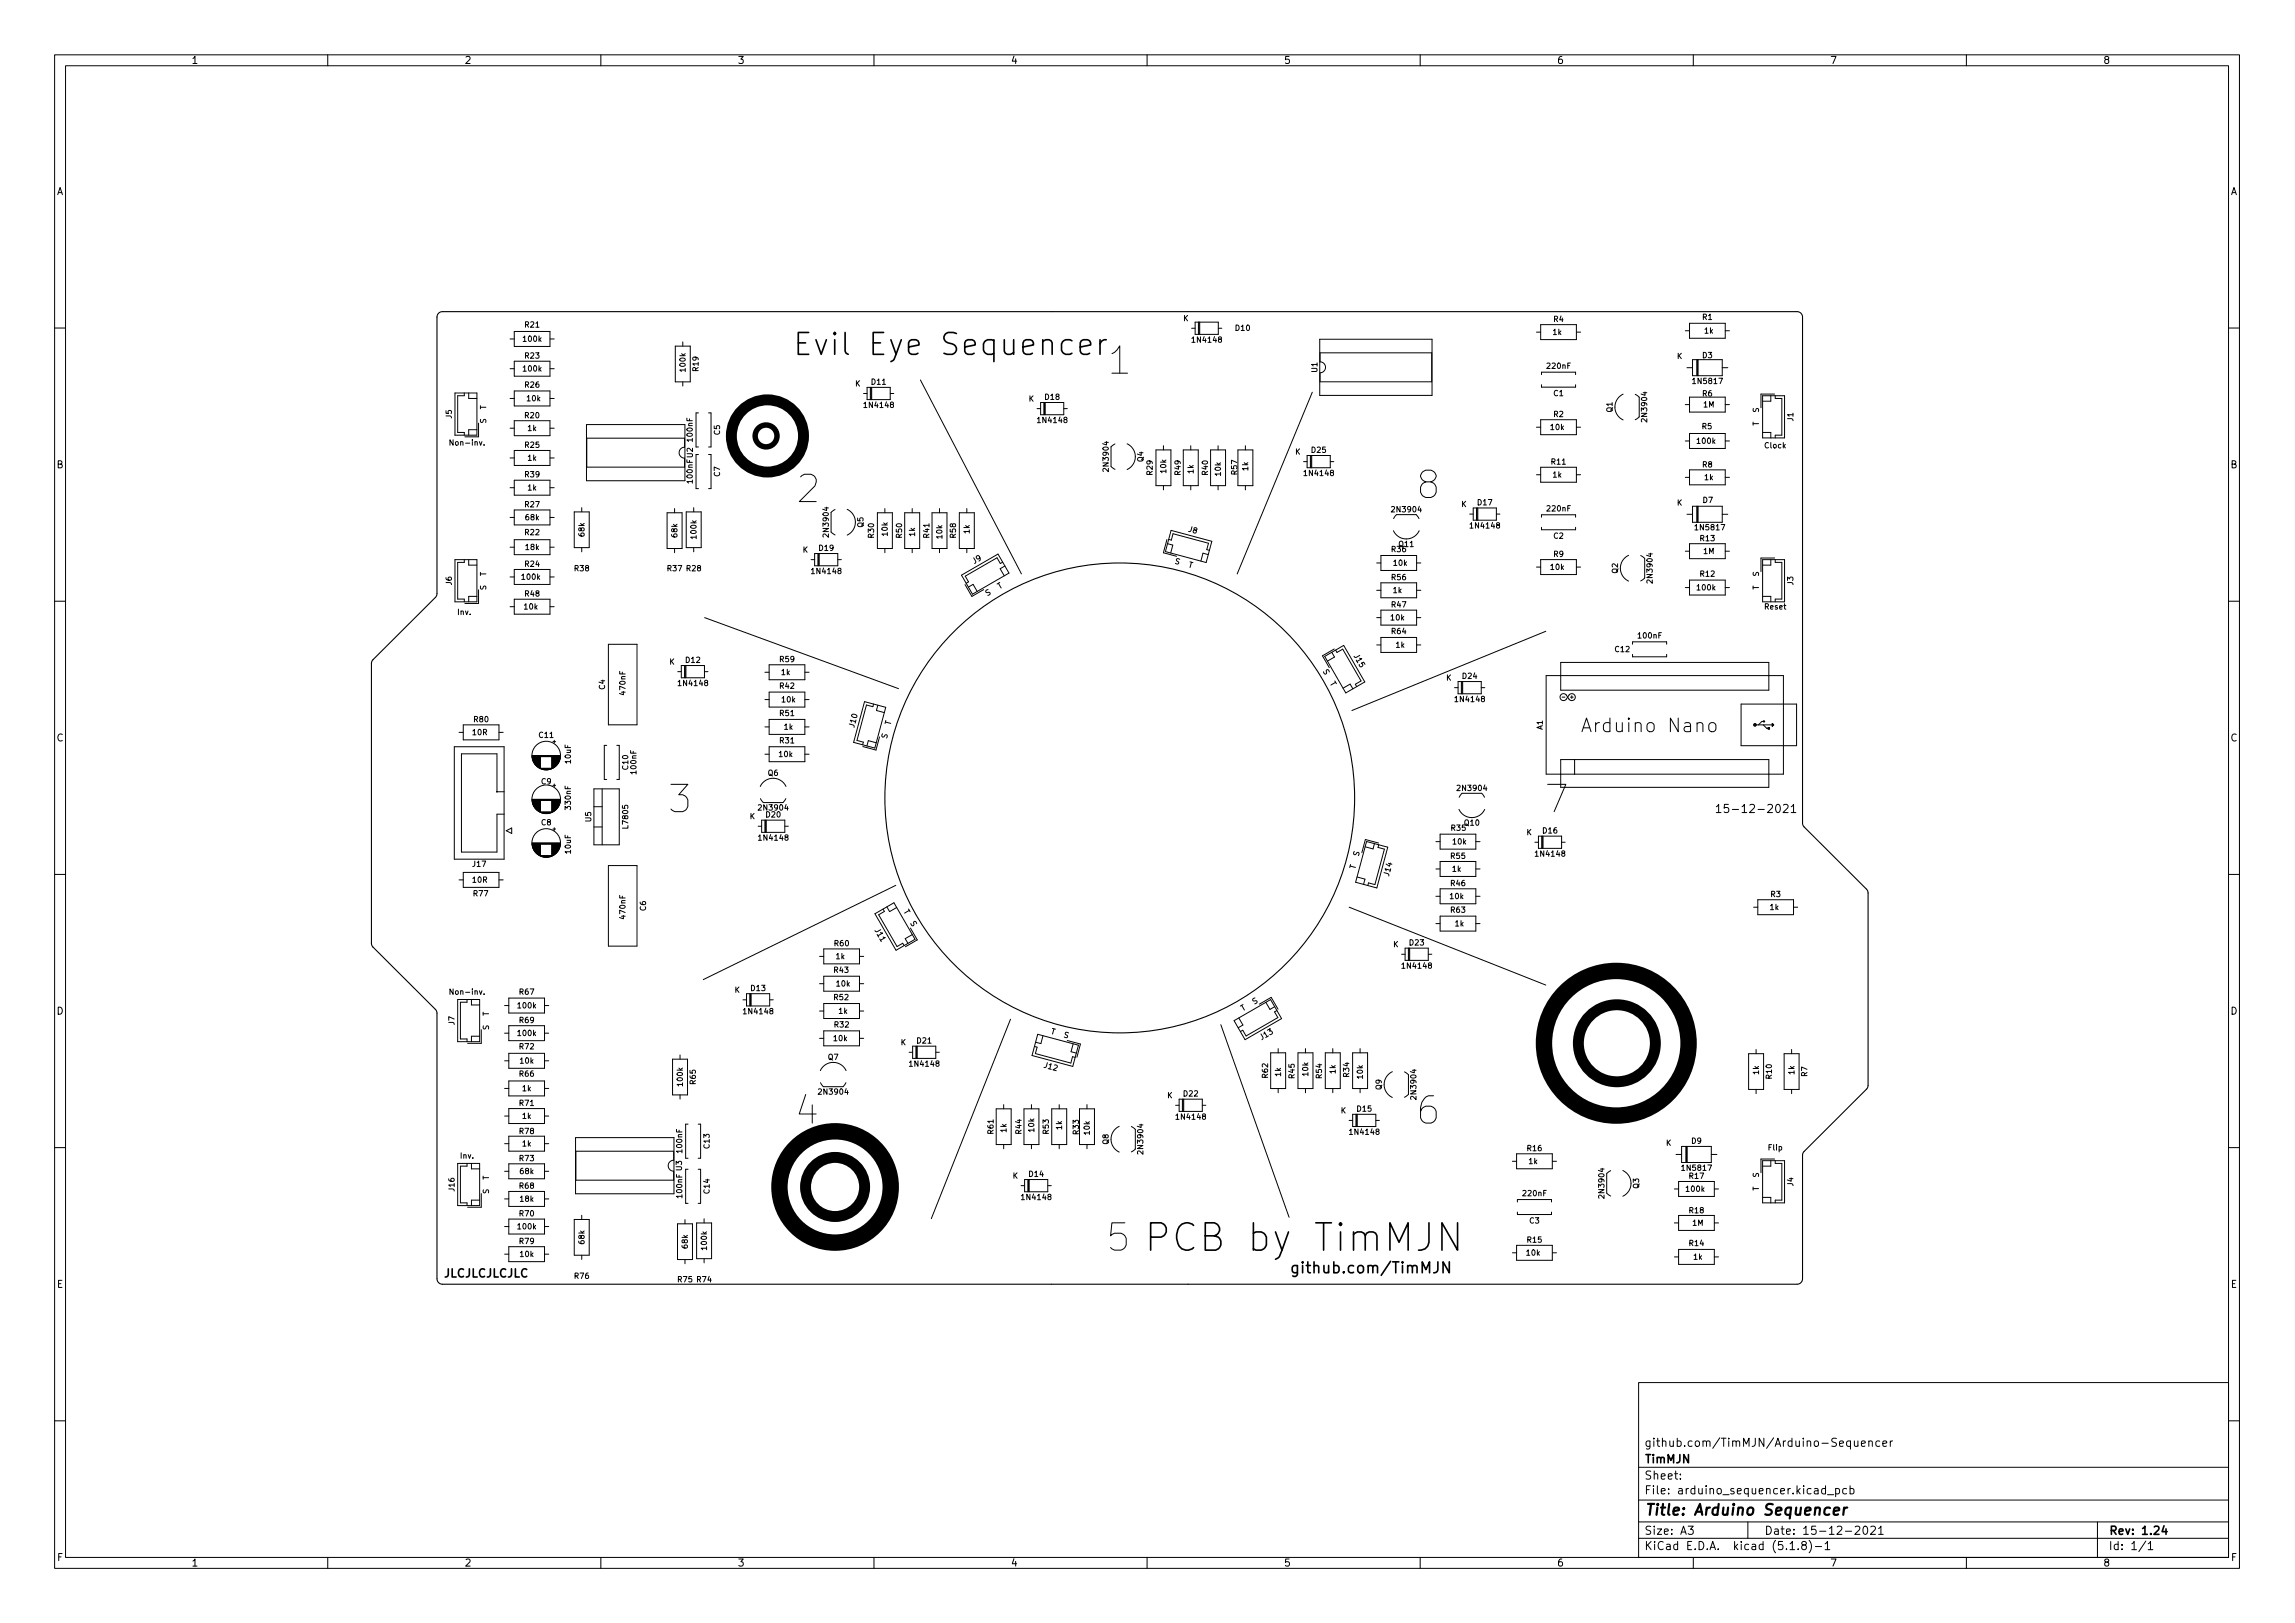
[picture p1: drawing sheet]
<svg xmlns="http://www.w3.org/2000/svg" width="420mm" height="297mm" viewBox="0 0 420 297" stroke-linecap="round" stroke-linejoin="round" font-family="sans-serif">
<defs><g id="words">
<g font-size="7">
<text x="203.1" y="68.5">1</text>
<text x="146.1" y="92">2</text>
<text x="259.6" y="91.3">8</text>
<text x="122.6" y="148.8">3</text>
<text x="283.1" y="148.8">7</text>
<text x="145.8" y="205.8">4</text>
<text x="259.6" y="205.8">6</text>
<text x="202.8" y="229">5</text>
<text x="211.9" y="229">PCB by TimMJN</text>
</g>
<text font-size="5.6" x="145" y="65">Evil Eye Sequencer</text>
<text font-size="3.5" x="290.5" y="134">Arduino Nano</text>
<g font-size="2.8">
<text x="237.7" y="233">github.com/TimMJN</text>
<text x="301" y="277.3">Title: Arduino Sequencer</text>
</g>
<g font-size="2.1">
<text x="316.2" y="148.8">15-12-2021</text>
<text x="81.1" y="233.8">JLCJLCJLCJLC</text>
<text x="301" y="267.8">TimMJN</text>
<text x="301" y="264.8">github.com/TimMJN/Arduino-Sequencer</text>
<text x="301" y="273.5">File: arduino_sequencer.kicad_pcb</text>
<text x="301" y="270.8">Sheet:</text>
<text x="301" y="280.9">Size: A3</text>
<text x="323" y="280.9">Date: 15-12-2021</text>
<text x="386" y="280.9">Rev: 1.24</text>
<text x="301" y="283.7">KiCad E.D.A. kicad (5.1.8)-1</text>
<text x="386" y="283.7">Id: 1/1</text>
</g>
<g font-size="1.8">
<text x="35" y="11.7">1</text>
<text x="85" y="11.7">2</text>
<text x="135" y="11.7">3</text>
<text x="185" y="11.7">4</text>
<text x="235" y="11.7">5</text>
<text x="285" y="11.7">6</text>
<text x="335" y="11.7">7</text>
<text x="385" y="11.7">8</text>
<text x="10.3" y="35.7">A</text>
<text x="408.3" y="35.7">A</text>
<text x="10.3" y="85.7">B</text>
<text x="408.3" y="85.7">B</text>
<text x="10.3" y="135.7">C</text>
<text x="408.3" y="135.7">C</text>
<text x="10.3" y="185.7">D</text>
<text x="408.3" y="185.7">D</text>
<text x="10.4" y="235.7">E</text>
<text x="408.4" y="235.7">E</text>
<text x="10.4" y="285.7">F</text>
<text x="35" y="286.7">1</text>
<text x="85" y="286.7">2</text>
<text x="135" y="286.7">3</text>
<text x="185" y="286.7">4</text>
<text x="235" y="286.7">5</text>
<text x="285" y="286.7">6</text>
<text x="335" y="286.7">7</text>
<text x="385" y="286.7">8</text>
<text x="408.4" y="285.7">F</text>
</g>
<g font-size="1.4">
<text x="96.1" y="59.9">R21</text>
<text x="216.6" y="58.8">K</text>
<text x="284.4" y="58.9">R4</text>
<text x="311.7" y="58.5">R1</text>
<text x="95.9" y="62.5">100k</text>
<text x="96.1" y="65.6">R23</text>
<text x="218.5" y="62.7">1N4148</text>
<text x="226.2" y="60.5">D10</text>
<text x="284.3" y="61.3">1k</text>
<text x="307" y="65.7">K</text>
<text x="311.7" y="65.5">D3</text>
<text x="312.1" y="61">1k</text>
<text x="95.9" y="68">100k</text>
<text x="96.1" y="70.9">R26</text>
<text x="125.5" y="67.9" transform="rotate(-90 125.5 67.9)">100k</text>
<text x="127.9" y="67.9" transform="rotate(-90 127.9 67.9)">R19</text>
<text x="156.5" y="70.7">K</text>
<text x="159.6" y="70.4">D11</text>
<text x="241.2" y="68.1" transform="rotate(-90 241.2 68.1)">U1</text>
<text x="283.3" y="67.5">220nF</text>
<text x="310.1" y="70.3">1N5817</text>
<text x="82.7" y="76.6" transform="rotate(-90 82.7 76.6)">J5</text>
<text x="89" y="77.5" transform="rotate(-90 89 77.5)">S</text>
<text x="89" y="75" transform="rotate(-90 89 75)">T</text>
<text x="96.1" y="76.5">R20</text>
<text x="96.5" y="73.4">10k</text>
<text x="158.4" y="74.6">1N4148</text>
<text x="188.3" y="73.5">K</text>
<text x="190.2" y="77.4">1N4148</text>
<text x="191.4" y="73.2">D18</text>
<text x="284.4" y="76.3">R2</text>
<text x="284.4" y="72.5">C1</text>
<text x="295.2" y="75.4" transform="rotate(-90 295.2 75.4)">Q1</text>
<text x="301.5" y="76.9" transform="rotate(-90 301.5 76.9)">2N3904</text>
<text x="311.7" y="72.5">R6</text>
<text x="311.9" y="74.6">1M</text>
<text x="322" y="78" transform="rotate(-90 322 78)">T</text>
<text x="322" y="75.5" transform="rotate(-90 322 75.5)">S</text>
<text x="328.3" y="77.1" transform="rotate(-90 328.3 77.1)">J1</text>
<text x="82.7" y="81.5">Non-inv.</text>
<text x="96.1" y="81.9">R25</text>
<text x="96.6" y="78.9">1k</text>
<text x="126.8" y="80.7" transform="rotate(-90 126.8 80.7)">100nF</text>
<text x="131.8" y="79.6" transform="rotate(-90 131.8 79.6)">C5</text>
<text x="237.1" y="83.2">K</text>
<text x="240.1" y="82.9">D25</text>
<text x="283.9" y="78.7">10k</text>
<text x="310.8" y="81.2">100k</text>
<text x="311.6" y="78.5">R5</text>
<text x="323.1" y="82">Clock</text>
<text x="96.1" y="87.3">R39</text>
<text x="96.6" y="84.3">1k</text>
<text x="96.6" y="89.8">1k</text>
<text x="126.8" y="88.3" transform="rotate(-90 126.8 88.3)">100nF U2</text>
<text x="131.8" y="87.2" transform="rotate(-90 131.8 87.2)">C7</text>
<text x="203" y="86" transform="rotate(-90 203 86)">2N3904</text>
<text x="209.3" y="84.5" transform="rotate(-90 209.3 84.5)">Q4</text>
<text x="211" y="86.9" transform="rotate(-90 211 86.9)">R29</text>
<text x="213.5" y="86.5" transform="rotate(-90 213.5 86.5)">10k</text>
<text x="216.1" y="86.9" transform="rotate(-90 216.1 86.9)">R49</text>
<text x="218.5" y="86.6" transform="rotate(-90 218.5 86.6)">1k</text>
<text x="221.1" y="86.9" transform="rotate(-90 221.1 86.9)">R40</text>
<text x="223.5" y="87" transform="rotate(-90 223.5 87)">10k</text>
<text x="226.5" y="86.8" transform="rotate(-90 226.5 86.8)">R57</text>
<text x="228.5" y="86.1" transform="rotate(-90 228.5 86.1)">1k</text>
<text x="239" y="87.1">1N4148</text>
<text x="284.1" y="85">R11</text>
<text x="284.3" y="87.4">1k</text>
<text x="311.7" y="85.5">R8</text>
<text x="312.1" y="87.9">1k</text>
<text x="96.1" y="92.8">R27</text>
<text x="96.3" y="95.2">68k</text>
<text x="255" y="93.7">2N3904</text>
<text x="267.5" y="92.8">K</text>
<text x="270.6" y="92.5">D17</text>
<text x="283.3" y="93.6">220nF</text>
<text x="307" y="92.5">K</text>
<text x="311.8" y="92">D7</text>
<text x="96.1" y="97.9">R22</text>
<text x="96.3" y="100.6">18k</text>
<text x="107" y="98.1" transform="rotate(-90 107 98.1)">68k</text>
<text x="124" y="98.3" transform="rotate(-90 124 98.3)">68k</text>
<text x="127.5" y="98.5" transform="rotate(-90 127.5 98.5)">100k</text>
<text x="146.9" y="101.1">K</text>
<text x="150" y="100.8">D19</text>
<text x="151.7" y="98" transform="rotate(-90 151.7 98)">2N3904</text>
<text x="158.1" y="96.5" transform="rotate(-90 158.1 96.5)">Q5</text>
<text x="160" y="98.4" transform="rotate(-90 160 98.4)">R30</text>
<text x="162.5" y="98" transform="rotate(-90 162.5 98)">10k</text>
<text x="165.1" y="98.4" transform="rotate(-90 165.1 98.4)">R50</text>
<text x="167.5" y="98.1" transform="rotate(-90 167.5 98.1)">1k</text>
<text x="170.1" y="98.4" transform="rotate(-90 170.1 98.4)">R41</text>
<text x="172.5" y="98.5" transform="rotate(-90 172.5 98.5)">10k</text>
<text x="175" y="98.4" transform="rotate(-90 175 98.4)">R58</text>
<text x="177.5" y="97.6" transform="rotate(-90 177.5 97.6)">1k</text>
<text x="217.5" y="97.3" transform="rotate(15 217.5 97.3)">J8</text>
<text x="254.8" y="101">R36</text>
<text x="256.1" y="100.1">Q11</text>
<text x="269.4" y="96.7">1N4148</text>
<text x="284.4" y="101.9">R9</text>
<text x="284.4" y="98.6">C2</text>
<text x="310.6" y="97">1N5817</text>
<text x="311.3" y="99">R13</text>
<text x="311.9" y="101.4">1M</text>
<text x="82.7" y="107.1" transform="rotate(-90 82.7 107.1)">J6</text>
<text x="89" y="105.5" transform="rotate(-90 89 105.5)">T</text>
<text x="95.6" y="106.1">100k</text>
<text x="96.1" y="103.7">R24</text>
<text x="105.2" y="104.5">R38</text>
<text x="122.2" y="104.5">R37 R28</text>
<text x="148.8" y="105">1N4148</text>
<text x="178.4" y="103.2" transform="rotate(-30 178.4 103.2)">J9</text>
<text x="182.9" y="107.9" transform="rotate(-30 182.9 107.9)">T</text>
<text x="215" y="103.1" transform="rotate(15 215 103.1)">S</text>
<text x="217.4" y="103.8" transform="rotate(15 217.4 103.8)">T</text>
<text x="254.8" y="106.2">R56</text>
<text x="255.2" y="103.5">10k</text>
<text x="283.9" y="104.3">10k</text>
<text x="296.2" y="104.9" transform="rotate(-90 296.2 104.9)">Q2</text>
<text x="302.5" y="106.4" transform="rotate(-90 302.5 106.4)">2N3904</text>
<text x="311.3" y="105.5">R12</text>
<text x="322" y="108" transform="rotate(-90 322 108)">T</text>
<text x="322" y="105.5" transform="rotate(-90 322 105.5)">S</text>
<text x="328.3" y="107.1" transform="rotate(-90 328.3 107.1)">J3</text>
<text x="83.8" y="112.5">Inv.</text>
<text x="89" y="108" transform="rotate(-90 89 108)">S</text>
<text x="96" y="111.5">10k</text>
<text x="96.1" y="109.2">R48</text>
<text x="180.7" y="109.1" transform="rotate(-30 180.7 109.1)">S</text>
<text x="254.7" y="113.5">10k</text>
<text x="254.8" y="111.2">R47</text>
<text x="255.1" y="108.5">1k</text>
<text x="310.8" y="108">100k</text>
<text x="323.1" y="111.5">Reset</text>
<text x="254.8" y="116">R64</text>
<text x="255.6" y="118.5">1k</text>
<text x="295.7" y="119.3">C12</text>
<text x="300" y="116.8">100nF</text>
<text x="122.5" y="121.6">K</text>
<text x="124.4" y="125.5">1N4148</text>
<text x="125.6" y="121.3">D12</text>
<text x="142.8" y="121.2">R59</text>
<text x="143.1" y="123.5">1k</text>
<text x="242.1" y="122.8" transform="rotate(60 242.1 122.8)">S</text>
<text x="243.4" y="125" transform="rotate(60 243.4 125)">T</text>
<text x="247.9" y="120.2" transform="rotate(60 247.9 120.2)">J15</text>
<text x="264.7" y="124.6">K</text>
<text x="267.8" y="124.2">D24</text>
<text x="110.8" y="126.2" transform="rotate(-90 110.8 126.2)">C4</text>
<text x="114.5" y="127" transform="rotate(-90 114.5 127)">470nF</text>
<text x="142.8" y="131">R51</text>
<text x="142.8" y="126">R42</text>
<text x="143.2" y="128.5">10k</text>
<text x="266.6" y="128.5">1N4148</text>
<text x="86.5" y="134.5">10R</text>
<text x="86.8" y="132.2">R80</text>
<text x="98.7" y="135">C11</text>
<text x="142.8" y="136">R31</text>
<text x="143.6" y="133.5">1k</text>
<text x="156.4" y="133.1" transform="rotate(-75 156.4 133.1)">J10</text>
<text x="162.3" y="135.3" transform="rotate(-75 162.3 135.3)">S</text>
<text x="163" y="132.8" transform="rotate(-75 163 132.8)">T</text>
<text x="282.4" y="133.6" transform="rotate(-90 282.4 133.6)">A1</text>
<text x="99.1" y="143.5">C9</text>
<text x="104.5" y="139.7" transform="rotate(-90 104.5 139.7)">10uF</text>
<text x="115" y="140.8" transform="rotate(-90 115 140.8)">C10</text>
<text x="116.5" y="141.5" transform="rotate(-90 116.5 141.5)">100nF</text>
<text x="140.6" y="142">Q6</text>
<text x="142.7" y="138.5">10k</text>
<text x="104.5" y="148" transform="rotate(-90 104.5 148)">330nF</text>
<text x="137.2" y="149.9">K</text>
<text x="139.1" y="148.3">2N3904</text>
<text x="140.3" y="149.6">D20</text>
<text x="267" y="144.7">2N3904</text>
<text x="99.1" y="151">C8</text>
<text x="108.2" y="150.4" transform="rotate(-90 108.2 150.4)">U5</text>
<text x="115" y="151.5" transform="rotate(-90 115 151.5)">L7805</text>
<text x="139.1" y="153.8">1N4148</text>
<text x="265.7" y="152">R35</text>
<text x="266" y="154.5">10k</text>
<text x="268.1" y="151.1">Q10</text>
<text x="279.5" y="152.8">K</text>
<text x="282.5" y="152.5">D16</text>
<text x="86.5" y="161.5">10R</text>
<text x="86.6" y="158.6">J17</text>
<text x="104.5" y="156.2" transform="rotate(-90 104.5 156.2)">10uF</text>
<text x="248.1" y="159.2" transform="rotate(-75 248.1 159.2)">T</text>
<text x="248.7" y="156.8" transform="rotate(-75 248.7 156.8)">S</text>
<text x="254.3" y="160.3" transform="rotate(-75 254.3 160.3)">J14</text>
<text x="265.6" y="157.2">R55</text>
<text x="265.9" y="159.5">1k</text>
<text x="281.3" y="156.8">1N4148</text>
<text x="86.7" y="164">R77</text>
<text x="118.2" y="166.7" transform="rotate(-90 118.2 166.7)">C6</text>
<text x="165.4" y="166.8" transform="rotate(60 165.4 166.8)">T</text>
<text x="265.5" y="164.5">10k</text>
<text x="265.6" y="167">R63</text>
<text x="265.6" y="162.2">R46</text>
<text x="324.1" y="166.5">1k</text>
<text x="324.2" y="164.2">R3</text>
<text x="114.5" y="168" transform="rotate(-90 114.5 168)">470nF</text>
<text x="152.8" y="173.2">R60</text>
<text x="160.2" y="170.4" transform="rotate(60 160.2 170.4)">J11</text>
<text x="166.6" y="168.9" transform="rotate(60 166.6 168.9)">S</text>
<text x="255" y="173.3">K</text>
<text x="258.1" y="173">D23</text>
<text x="266.4" y="169.5">1k</text>
<text x="152.7" y="178">R43</text>
<text x="153.1" y="175.5">1k</text>
<text x="256.9" y="177.3">1N4148</text>
<text x="82.7" y="182">Non-inv.</text>
<text x="89.5" y="186" transform="rotate(-90 89.5 186)">T</text>
<text x="94.9" y="184.5">100k</text>
<text x="95.1" y="182">R67</text>
<text x="134.5" y="181.7">K</text>
<text x="136.4" y="185.6">1N4148</text>
<text x="137.5" y="181.4">D13</text>
<text x="152.7" y="183">R52</text>
<text x="153.2" y="180.5">10k</text>
<text x="153.6" y="185.5">1k</text>
<text x="227.5" y="185.1" transform="rotate(-30 227.5 185.1)">T</text>
<text x="229.6" y="183.9" transform="rotate(-30 229.6 183.9)">S</text>
<text x="83.2" y="187.6" transform="rotate(-90 83.2 187.6)">J7</text>
<text x="89.5" y="188.5" transform="rotate(-90 89.5 188.5)">S</text>
<text x="94.9" y="189.6">100k</text>
<text x="95.1" y="187.2">R69</text>
<text x="152.7" y="190.5">10k</text>
<text x="152.8" y="188">R32</text>
<text x="164.9" y="191.3">K</text>
<text x="167.9" y="191">D21</text>
<text x="192.3" y="189.2" transform="rotate(15 192.3 189.2)">T</text>
<text x="194.6" y="189.8" transform="rotate(15 194.6 189.8)">S</text>
<text x="231.1" y="190.3" transform="rotate(-30 231.1 190.3)">J13</text>
<text x="95.1" y="192">R72</text>
<text x="95.1" y="197">R66</text>
<text x="95.3" y="194.6">10k</text>
<text x="151.6" y="194">Q7</text>
<text x="166.8" y="195.2">1N4148</text>
<text x="191.1" y="195.4" transform="rotate(15 191.1 195.4)">J12</text>
<text x="232.1" y="197.2" transform="rotate(-90 232.1 197.2)">R62</text>
<text x="234.5" y="197" transform="rotate(-90 234.5 197)">1k</text>
<text x="237" y="197.3" transform="rotate(-90 237 197.3)">R45</text>
<text x="239.5" y="196.9" transform="rotate(-90 239.5 196.9)">10k</text>
<text x="242" y="197.3" transform="rotate(-90 242 197.3)">R54</text>
<text x="244.5" y="196.5" transform="rotate(-90 244.5 196.5)">1k</text>
<text x="247" y="197.1" transform="rotate(-90 247 197.1)">R34</text>
<text x="249.5" y="197.4" transform="rotate(-90 249.5 197.4)">10k</text>
<text x="322" y="196.6" transform="rotate(-90 322 196.6)">1k</text>
<text x="324.4" y="197.4" transform="rotate(-90 324.4 197.4)">R10</text>
<text x="328.5" y="196.6" transform="rotate(-90 328.5 196.6)">1k</text>
<text x="330.9" y="197" transform="rotate(-90 330.9 197)">R7</text>
<text x="95.1" y="202.4">R71</text>
<text x="95.6" y="199.7">1k</text>
<text x="125" y="198.7" transform="rotate(-90 125 198.7)">100k</text>
<text x="127.4" y="198.4" transform="rotate(-90 127.4 198.4)">R65</text>
<text x="150.1" y="200.3">2N3904</text>
<text x="213.7" y="201">K</text>
<text x="216.7" y="200.7">D22</text>
<text x="245.4" y="203.8">K</text>
<text x="248.5" y="203.4">D15</text>
<text x="252.9" y="199.4" transform="rotate(-90 252.9 199.4)">Q9</text>
<text x="259.3" y="200.9" transform="rotate(-90 259.3 200.9)">2N3904</text>
<text x="95.1" y="207.5">R78</text>
<text x="95.6" y="209.8">1k</text>
<text x="95.6" y="204.8">1k</text>
<text x="181.9" y="207.5" transform="rotate(-90 181.9 207.5)">R61</text>
<text x="184.3" y="207.2" transform="rotate(-90 184.3 207.2)">1k</text>
<text x="187" y="207.5" transform="rotate(-90 187 207.5)">R44</text>
<text x="189.3" y="207.1" transform="rotate(-90 189.3 207.1)">10k</text>
<text x="192" y="207.5" transform="rotate(-90 192 207.5)">R53</text>
<text x="194.4" y="206.7" transform="rotate(-90 194.4 206.7)">1k</text>
<text x="197.5" y="207.6" transform="rotate(-90 197.5 207.6)">R33</text>
<text x="199.5" y="207.6" transform="rotate(-90 199.5 207.6)">10k</text>
<text x="202.9" y="209.4" transform="rotate(-90 202.9 209.4)">Q8</text>
<text x="215.6" y="204.9">1N4148</text>
<text x="247.3" y="207.7">1N4148</text>
<text x="305" y="209.7">K</text>
<text x="309.7" y="209.3">D9</text>
<text x="84.3" y="212">Inv.</text>
<text x="89.5" y="216" transform="rotate(-90 89.5 216)">T</text>
<text x="95.1" y="212.5">R73</text>
<text x="95.3" y="214.9">68k</text>
<text x="124.9" y="210.9" transform="rotate(-90 124.9 210.9)">100nF</text>
<text x="129.9" y="210.1" transform="rotate(-90 129.9 210.1)">C13</text>
<text x="185.4" y="215.7">K</text>
<text x="188.4" y="215.4">D14</text>
<text x="209.3" y="210.9" transform="rotate(-90 209.3 210.9)">2N3904</text>
<text x="279.6" y="210.7">R16</text>
<text x="279.9" y="213">1k</text>
<text x="308.1" y="214.3">1N5817</text>
<text x="309.3" y="215.7">R17</text>
<text x="322" y="215.5" transform="rotate(-90 322 215.5)">S</text>
<text x="323.8" y="210.5">Flip</text>
<text x="83.2" y="217.9" transform="rotate(-90 83.2 217.9)">J16</text>
<text x="89.5" y="218.5" transform="rotate(-90 89.5 218.5)">S</text>
<text x="95.1" y="217.5">R68</text>
<text x="95.3" y="219.9">18k</text>
<text x="124.9" y="219.1" transform="rotate(-90 124.9 219.1)">100nF U3</text>
<text x="129.9" y="218.4" transform="rotate(-90 129.9 218.4)">C14</text>
<text x="187.3" y="219.6">1N4148</text>
<text x="278.9" y="218.9">220nF</text>
<text x="293.7" y="219" transform="rotate(-90 293.7 219)">2N3904</text>
<text x="300.1" y="217.5" transform="rotate(-90 300.1 217.5)">Q3</text>
<text x="308.8" y="218.1">100k</text>
<text x="322" y="218" transform="rotate(-90 322 218)">T</text>
<text x="328.3" y="217.1" transform="rotate(-90 328.3 217.1)">J4</text>
<text x="94.9" y="225">100k</text>
<text x="95.1" y="227.7">R79</text>
<text x="95.1" y="222.6">R70</text>
<text x="107" y="227.6" transform="rotate(-90 107 227.6)">68k</text>
<text x="279.6" y="227.4">R15</text>
<text x="280" y="223.9">C3</text>
<text x="309.3" y="222">R18</text>
<text x="309.9" y="224.3">1M</text>
<text x="95.3" y="230">10k</text>
<text x="125.9" y="228.4" transform="rotate(-90 125.9 228.4)">68k</text>
<text x="129.4" y="228.6" transform="rotate(-90 129.4 228.6)">100k</text>
<text x="279.5" y="229.8">10k</text>
<text x="309.3" y="228">R14</text>
<text x="310.1" y="230.5">1k</text>
<text x="105.2" y="234">R76</text>
<text x="124.1" y="234.7">R75 R74</text>
</g>
</g></defs>
<g fill="none" stroke="#000" stroke-width=".18">
<path d="M10 10h400v277h-400zM12 12h396v273h-396zM60 10v2M110 10v2M160 10v2M210 10v2M260 10v2M310 10v2M360 10v2M218.8 59h4.2v2.2h-4.2zM219.4 59v2.2M219.5 59v2.2"/>
<path d="M219.6 59v2.2M282.1 59.4h6.5v2.8h-6.5zM309.3 59.2h6.5v2.7h-6.5zM10 60h2M83.3 71.9h4v7.7h-4zM85 71.9v.5h-1.2v6.7h1.2v.5M85.8 71.9v1h1.5M87.3 78.6h-1.5v1M87.6 77.4v2.5h-2.5M93.4 67.5h.7M93.4 62h.7M93.4 72.9h.7"/>
<path d="M93.4 78.4h.7M94.1 60.7h6.6v2.7h-6.6zM94.1 66.1h6.6v2.8h-6.6zM94.1 71.6h6.6v2.7h-6.6zM94.1 77h6.6v2.7h-6.6zM100.7 67.5h.8M100.7 62h.8M100.7 72.9h.8M100.7 78.4h.8M107.4 77.7h18v10.3h-18zM123.6 63.3h2.8v6.6h-2.8zM125 62.6v.7"/>
<path d="M125 69.9v.8M127.9 75.6h-.5v6.2h.5M129.7 75.6h.5v6.2h-.5M158.1 72h.6M158.7 70.9h4.3v2.2h-4.3zM159.3 70.9v2.2M159.5 70.9v2.2M159.6 70.9v2.2M163 72h.6M168.5 69.5l18.5 35.5M189.9 74.8h.6M190.5 73.7h4.2v2.2h-4.2z"/>
<path d="M191.1 73.7v2.2M191.2 73.7v2.2M191.3 73.7v2.2M194.7 74.8h.7M218.1 60.1h.7M223 60.1h.7M240.2 71.8l-13.7 33.2M241.6 62.1h20.6v10.3h-20.6zM241.7 64.6h20.4v5.3h-20.4v-1.7a1 1 0 0 0 1-1 1 1 0 0 0-1-1zM281.3 60.8h.8M281.3 78.2h.8M282.1 76.8h6.5v2.8h-6.5z"/>
<path d="M282.2 70.4v.5h6.3v-.5M282.2 68.6v-.5h6.3v.5M288.6 60.8h.8M288.6 78.2h.8M297.2 72.1a2.6 2.6 0 0 0-1.5 2.4 2.6 2.6 0 0 0 1.5 2.4M299.4 72.2l.7 .5v3.6l-.7 .5M308.5 74.1h.8M308.5 60.5h.8M308.8 67.3h1.1M309.3 72.7h6.5v2.7h-6.5zM309.3 79.3h6.5v2.8h-6.5zM309.9 65.8h5.4v3h-5.4z"/>
<path d="M310.6 65.8v3M310.8 65.8v3M310.9 65.8v3M315.3 67.3h1M315.8 74.1h.8M315.8 60.5h.8M322.7 79.1h1.5v1M322.7 72.4h4v7.7h-4zM324.2 72.4v1h-1.5M324.9 72.1h-2.5v2.5M325 72.4v.5h1.2v6.7h-1.2v.5M408 60h2"/>
<path d="M93.4 94.7h.7M93.4 83.8h.7M93.4 89.3h.7M94.1 82.4h6.6v2.8h-6.6zM94.1 87.9h6.6v2.7h-6.6zM94.1 93.3h6.6v2.8h-6.6zM94.1 98.8h6.6v2.7h-6.6zM100.7 94.7h.8M100.7 83.8h.8M100.7 89.3h.8M105.1 93.7h2.8v6.5h-2.8zM106.5 92.9v.8"/>
<path d="M122.1 93.8h2.8v6.6h-2.8zM123.5 93.1v.7M125.3 83.8a1 1 0 0 1-1-1 1 1 0 0 1 1-1v-1.6h-17.9v5.3h17.9M125.6 93.7h2.8v6.5h-2.8zM127 92.9v.8M127.9 83.2h-.5v6.2h.5M129.7 83.2h.5v6.2h-.5M152.9 93.3l-.7 .5v3.6l.7 .5M155.1 93.2a2.6 2.6 0 0 1 1.5 2.4 2.6 2.6 0 0 1-1.5 2.3M160.6 93.8h2.8v6.6h-2.8zM162 93.1v.7M165.6 93.8h2.8v6.6h-2.8z"/>
<path d="M167 93.1v.7M170.6 93.8h2.8v6.6h-2.8zM172 93.1v.7M175.6 93.8h2.8v6.6h-2.8zM177 93.1v.7M204.1 81.3l-.7 .5v3.6l.7 .5M206.3 81.2a2.6 2.6 0 0 1 1.5 2.4 2.6 2.6 0 0 1-1.5 2.3M211.6 82.3h2.8v6.6h-2.8zM213 81.6v.7M213 88.9v.8M213.6 98.8l-.6 2.4 2.4 .6M213.7 99.5l1 .3-.4 1.4"/>
<path d="M214 98.7l.4 .2 .4-1.2 6.4 1.7-.3 1.2 .5 .1M214.4 97.1l7.5 2-1.1 3.9-7.4-2zM216.6 82.3h2.8v6.6h-2.8zM218 81.6v.7M218 88.9v.8M221.6 82.3h2.8v6.6h-2.8zM223 81.6v.7M223 88.9v.8M226.6 82.3h2.8v6.6h-2.8zM228 81.6v.7M228 88.9v.8M238.7 84.5h.6"/>
<path d="M239.3 83.4h4.2v2.2h-4.2zM239.9 83.4v2.2M240 83.4v2.2M240.1 83.4v2.2M243.5 84.5h.7M255.1 97.1a2.6 2.6 0 0 0 2.4 1.5 2.6 2.6 0 0 0 2.3-1.5M255.1 94.9l.6-.7h3.6l.5 .7M269.1 94.1h.6M269.7 93h4.2v2.2h-4.2zM270.3 93v2.2M270.4 93v2.2M270.6 93v2.2"/>
<path d="M273.9 94.1h.7M281.3 86.9h.8M282.1 85.5h6.5v2.8h-6.5zM282.2 94.7v-.5h6.3v.5M282.2 96.5v.5h6.3v-.5M288.6 86.9h.8M308.5 87.4h.8M308.5 80.7h.8M308.8 94.1h1.1M309.3 86h6.5v2.7h-6.5zM309.3 99.5h6.5v2.7h-6.5zM309.9 92.7h5.4v2.9h-5.4z"/>
<path d="M310.6 92.7v2.9M310.8 92.7v2.9M310.9 92.7v2.9M315.3 94.1h1M315.8 87.4h.8M315.8 80.7h.8M10 110h2M83.3 102.4h4v7.7h-4zM85 102.4v.5h-1.2v6.7h1.2v.5M85.8 102.4v1h1.5M87.3 109.1h-1.5v1M87.6 107.9v2.5h-2.5"/>
<path d="M93.4 100.1h.7M93.4 111h.7M93.4 105.6h.7M94.1 104.2h6.6v2.8h-6.6zM94.1 109.7h6.6v2.7h-6.6zM100.7 100.1h.8M100.7 111h.8M100.7 105.6h.8M106.5 100.2v.8M111.4 117.9h5.2v14.8h-5.2zM123.5 100.4v.8M127 100.2v.8"/>
<path d="M129 113l35.5 13M148.5 102.4h.6M149.1 101.3h4.3v2.2h-4.3zM149.7 101.3v2.2M149.9 101.3v2.2M150 101.3v2.2M153.4 102.4h.6M162 100.4v.8M167 100.4v.8M172 100.4v.8M176 105.3l6.7-3.9 2 3.5-6.7 3.8zM176.7 107l1.2 2.2 2.2-1.3"/>
<path d="M177 100.4v.8M177.3 107.4l.9-.5 .7 1.3M183.6 102.9l-.5 .2-.6-1-5.8 3.3 .6 1.1-.4 .2M184 103.6l-.9 .5 .8 1.3M221.2 101.5l-1-.3-.4 1.5M243.8 119.4l.5 .8-1.3 .8M244.3 118.8l-2.2 1.2 1.3 2.2M244.5 119l.3 .4 1-.6 3.4 5.8-1.1 .6 .3 .5M252 118h.8M252 108h.8M252 113h.8M252 103h.8"/>
<path d="M252.8 101.7h6.5v2.7h-6.5zM252.8 106.7h6.5v2.7h-6.5zM252.8 111.7h6.5v2.7h-6.5zM252.8 116.7h6.5v2.7h-6.5zM259.3 118h.8M259.3 108h.8M259.3 113h.8M259.3 103h.8M281.3 103.8h.8M282.1 102.4h6.5v2.8h-6.5zM283 115.5l-35.5 14.5M288.6 103.8h.8"/>
<path d="M298.2 101.6a2.6 2.6 0 0 0-1.6 2.4 2.6 2.6 0 0 0 1.6 2.4M298.9 119.8v.4h6.2v-.4M298.9 117.9v-.4h6.2v.4M300.4 101.7l.7 .5v3.6l-.7 .5M308.5 100.9h.8M308.5 107.5h.8M309.3 106.2h6.5v2.7h-6.5zM315.8 100.9h.8M315.8 107.5h.8M322.7 109.1h1.5v1M322.7 102.4h4v7.7h-4zM324.2 102.4v1h-1.5"/>
<path d="M324.9 102.1h-2.5v2.5M325 102.4v.5h1.2v6.7h-1.2v.5M408 110h2M83.2 136.7h9.1v20.5h-9.1zM84 134h.8M84.8 132.7h6.6v2.7h-6.6zM91.4 134h.7M97.4 138.3h5.2M97.4 138.4h5.2M97.4 138.5h5.2M97.4 138.5h1.6M97.4 138.6h1.6"/>
<path d="M97.4 138.7h1.6M97.5 138.7h1.5M97.5 138.8h1.5M97.5 138.9h1.5M97.5 139h1.5M97.5 139.1h1.5M97.6 139.1h1.4M97.6 139.2h1.4M97.6 139.3h1.4M97.7 139.4h1.3M97.7 139.5h1.3M97.8 139.6h1.2"/>
<path d="M97.8 139.7h1.2M97.9 139.7h1.1M97.9 139.8h1.1M98 139.9h1M98 140h1M101 139h1.5M101 138.5h1.6M101 138.6h1.6M101 138.7h1.5M101 138.8h1.5M101 139.1h1.5M101 139.1h1.4"/>
<path d="M101 139.2h1.4M101 139.3h1.4M101 139.4h1.3M101 139.5h1.3M101 139.6h1.2M101 139.7h1.2M101 139.7h1.1M101 139.8h1.1M101 139.9h1M101 140h1M101.2 135.7h.5M101.5 135.5v.5"/>
<path d="M102.1 139.8l-1.1 .1M102.3 139.5l-1.3 .1M102.4 139.2h-1.4M102.5 138.9h-1.5M102.6 138.6h-1.6M111.1 136.4h-.5v6.3h.5M112.9 136.4h.5v6.3h-.5M124.1 122.9h.6M124.7 121.8h4.3v2.2h-4.3zM125.3 121.8v2.2M125.5 121.8v2.2M125.6 121.8v2.2"/>
<path d="M129 122.9h.6M140 123h.8M140 133h.8M140 128h.8M140 138h.8M140.8 136.7h6.5v2.7h-6.5zM140.8 121.7h6.5v2.7h-6.5zM140.8 126.7h6.5v2.7h-6.5zM140.8 131.7h6.5v2.7h-6.5zM147.3 123h.8M147.3 133h.8M147.3 128h.8"/>
<path d="M147.3 138h.8M158.3 128.4l3.9 1.1-2 7.4-3.9-1zM159.9 128.9l-.1 .4-1.2-.3-1.7 6.5 1.2 .3-.2 .5M160.4 135.9l-1.4-.3-.3 .9M160.7 129.1l-.3 .9 1.5 .4M161 134.9l-.6 2.4-2.4-.7M242.5 120.1l3.5-2 3.9 6.7-3.5 2zM245.9 126l1.3-.8 .5 .9M266.3 125.9h.6M266.9 124.7h4.3v2.3h-4.3zM267.5 124.7v2.3M267.7 124.7v2.3"/>
<path d="M267.8 124.7v2.3M271.2 125.9h.6M285.7 121.2h38.1v5.1h-38.1zM285.8 127.1a.64 .64 0 0 0 0 1 .64 .64 0 0 0 .9-.1l.6-.8a.64 .64 0 0 1 .9-.1 .64 .64 0 0 1 0 1 .64 .64 0 0 1-.9-.1l-.6-.8a.64 .64 0 0 0-.9-.1zM286 127.6h.5M287.5 127.6h.5M287.8 127.3v.5M288.3 139v2.7h38.2v-18.1h-43.4v18.1M318.7 128.9h10.2v7.6h-10.2zM321.3 132.7h3.4M322.8 132.7l.6 .6h.4M322.9 132h-.3l-.7 .7"/>
<path d="M323.7 133.2h.3v.2h-.3zM324.5 132.4l.2 .3-.2 .2zM84.8 159.7h6.6v2.7h-6.6zM92.3 144.9h-1.3v-6.9h-6.5v17.9h6.5v-6.9h1.3M92.7 152l1-.5v1zM97.4 146.3h5.2M97.4 154.3h5.2M97.4 146.4h5.2M97.4 154.4h5.2M97.4 146.5h5.2M97.4 154.5h5.2M97.4 154.5h1.6"/>
<path d="M97.4 146.6h1.6M97.4 154.6h1.6M97.4 146.7h1.6M97.4 154.7h1.6M97.5 146.7h1.5M97.5 154.7h1.5M97.5 146.8h1.5M97.5 154.8h1.5M97.5 146.9h1.5M97.5 154.9h1.5M97.5 147h1.5M97.5 155h1.5"/>
<path d="M97.5 147.1h1.5M97.6 147.1h1.4M97.6 155.1h1.4M97.6 155.2h1.4M97.6 147.2h1.4M97.6 147.3h1.4M97.6 155.3h1.4M97.7 147.4h1.3M97.7 155.4h1.3M97.7 155.5h1.3M97.7 147.5h1.3M97.8 147.6h1.2"/>
<path d="M97.8 155.6h1.2M97.8 147.7h1.2M97.8 155.7h1.2M97.9 147.7h1.1M97.9 147.8h1.1M97.9 155.8h1.1M98 147.9h1M98 155.9h1M98 148h1M98 156h1M98.1 140h.9M98.1 148h.9"/>
<path d="M98.1 156h.9M98.1 140.1h.9M98.1 148.1h.9M98.1 156.1h.9M98.2 140.1h.8M98.2 156.1h.8M98.2 140.2h.8M98.2 148.2h.8M98.2 156.2h.8M98.3 148.2h.7M98.3 156.2h.7M98.3 140.2h.7"/>
<path d="M98.3 140.3h.7M98.3 148.3h.7M98.3 156.3h.7M98.4 140.3h.6M98.4 148.3h.6M98.4 156.3h.6M98.4 140.4h.6M98.4 148.4h.6M98.5 140.4h.5M98.5 148.4h.5M98.5 156.4h.5M98.6 140.4h.4"/>
<path d="M98.6 156.4h.4M98.6 140.5h.4M98.6 148.5h.4M98.6 156.5h.4M98.7 148.5h.3M98.7 156.5h.3M98.7 140.6h.3M98.7 148.6h.3M98.7 156.6h.3M98.8 140.6h2.4M98.8 148.6h2.4M98.8 156.6h2.4"/>
<path d="M98.9 140.6h2.2M98.9 148.6h2.2M98.9 156.6h2.2M99 148.7h2M99 140.7h2M99.1 140.7h1.8M99.1 148.7h1.8M99.1 156.7h1.8M99.2 140.8h1.6M99.2 156.8h1.6M99.3 148.8h1.4M99.3 156.8h1.4"/>
<path d="M99.5 140.8h1M99.5 148.8h1M99.5 156.8h1M99.7 140.9h.6M99.7 148.9h.6M99.7 156.9h.6M101 155.9h1M101 140h.9M101 140.1h.9M101 140.1h.8M101 140.2h.7M101 140.3h.7"/>
<path d="M101 140.3h.6M101 140.4h.6M101 140.4h.5M101 140.4h.4M101 140.6h.3M101 146.6h1.6M101 146.7h1.5M101 146.8h1.5M101 146.9h1.5M101 147h1.5M101 147.1h1.5M101 147.2h1.4"/>
<path d="M101 147.3h1.4M101 147.4h1.3M101 147.5h1.3M101 147.6h1.2M101 147.7h1.2M101 147.7h1.1M101 147.8h1.1M101 147.9h1M101 148h1M101 148h.9M101 148.2h.8M101 148.2h.7"/>
<path d="M101 148.3h.7M101 148.3h.6M101 148.4h.6M101 148.5h.4M101 148.5h.3M101 148.6h.3M101 154.5h1.6M101 154.6h1.6M101 154.7h1.5M101 154.8h1.5M101 154.9h1.5M101 155h1.5"/>
<path d="M101 155.1h1.4M101 155.2h1.4M101 155.3h1.4M101 155.4h1.3M101 155.5h1.3M101 155.6h1.2M101 155.8h1.1M101 156h1M101 156.1h.9M101 156.1h.8M101 156.2h.8M101 156.2h.7"/>
<path d="M101 156.3h.7M101 156.4h.5M101 156.4h.4M101 156.5h.4M101 156.5h.3M101 156.6h.3M101.2 143.7h.5M101.2 151.7h.5M101.4 140.5h-.4M101.5 143.5v.5M101.5 151.5v.5M101.5 148.4h-.5"/>
<path d="M101.6 156.3l-.6 .1M101.8 140.2h-.8M101.9 148.1h-.9M101.9 156h-.9M102.1 147.8h-1.1M102.2 155.7h-1.2M102.3 147.4l-1.3 .1M102.3 155.4h-1.3M102.4 147.1l-1.4 .1M102.5 155l-1.5 .1M102.5 146.8h-1.5M102.5 154.7l-1.5 .1"/>
<path d="M108.7 144.4h4.7v10.2h-4.7zM108.7 147.6h1.5M108.7 151.3h1.5M110.2 144.4v10.2M111.4 158.4h5.2v14.8h-5.2zM138.8 151.2h.6M139.2 143.9a2.6 2.6 0 0 1 2.3-1.5 2.6 2.6 0 0 1 2.4 1.5M139.2 146.2l.5 .7h3.6l.6-.7M139.4 150.1h4.3v2.2h-4.3zM140 150.1v2.2M140.2 150.1v2.2M140.3 150.1v2.2"/>
<path d="M143.7 151.2h.6M250.2 154l3.9 1.1-2 7.4-3.9-1zM251.6 154.4l-.2 1-1.5-.4M252.4 154.3l-2.4-.7-.7 2.5M252.4 154.6l-.1 .5 1.2 .3-1.8 6.5-1.2-.3-.1 .5M262.9 159h.7M262.9 154h.7M263.6 152.7h6.6v2.7h-6.6zM263.6 157.7h6.6v2.7h-6.6zM267.1 148.1a2.6 2.6 0 0 0 2.4 1.5 2.6 2.6 0 0 0 2.3-1.5M267.1 145.9l.6-.7h3.6l.5 .7M270.2 159h.8"/>
<path d="M270.2 154h.8M281 154.1h.7M281.7 153h4.2v2.3h-4.2zM282.2 153v2.3M282.4 153v2.3M282.5 153v2.3M285.7 141.7v-2.7h38.1v5.1h-38.1M285.9 154.1h.6M314.2 147.6l.4-.4v1.5M314.2 148.7h.9M326.5 147.4l.6-.2 .2 .2 .1 .2-1 1.1h1M327.9 147.6l.5-.4v1.5"/>
<path d="M327.9 148.7h.9M10 160h2M84 161h.8M91.4 161h.7M150 175h.8M150.8 173.7h6.5v2.7h-6.5zM150.8 178.7h6.5v2.7h-6.5zM157.3 175h.8M160.2 167.2l3.5-2 3.8 6.7-3.5 2zM161.7 166.4l.2 .4-1 .6 3.3 5.8 1.1-.6 .2 .5M162.4 166l.5 .8 1.3-.7M164 162l-35.2 17.3"/>
<path d="M166.7 169.9l1.2 2.1-2.1 1.3M167 171l-1.3 .8 .5 .9M247 166l36 14.3M248.4 160.5l1.5 .4-.3 1M256.6 174.6h.6M257.2 173.5h4.3v2.3h-4.3zM257.8 173.5v2.3M258 173.5v2.3M258.1 173.5v2.3M261.5 174.6h.6M262.9 169h.7M262.9 164h.7"/>
<path d="M263.6 162.7h6.6v2.7h-6.6zM263.6 167.7h6.6v2.7h-6.6zM270.2 169h.8M270.2 164h.8M321 166h.8M321.8 164.7h6.6v2.7h-6.6zM328.4 166h.7M408 160h2M83.8 182.9h4v7.7h-4zM85.5 182.9v.5h-1.2v6.7h1.2v.5M86.3 182.9v1h1.5M87.8 189.6h-1.5v1"/>
<path d="M88.1 188.4v2.5h-2.5M92.4 194.1h.7M92.4 189.1h.7M92.4 184h.7M92.4 199.2h.7M93.1 182.7h6.6v2.7h-6.6zM93.1 187.7h6.6v2.8h-6.6zM93.1 192.8h6.6v2.7h-6.6zM93.1 197.8h6.6v2.8h-6.6zM99.7 194.1h.8M99.7 189.1h.8M99.7 184h.8"/>
<path d="M99.7 199.2h.8M123.1 193.8h2.8v6.6h-2.8zM124.5 193.1v.7M136 183h.7M136.7 181.9h4.2v2.2h-4.2zM137.3 181.9v2.2M137.4 181.9v2.2M137.5 181.9v2.2M140.9 183h.7M150 185h.8M150 180h.8M150 190h.8"/>
<path d="M150.2 195.9a2.6 2.6 0 0 1 2.3-1.5 2.6 2.6 0 0 1 2.4 1.5M150.2 198.2l.5 .7h3.6l.6-.7M150.8 183.7h6.5v2.7h-6.5zM150.8 188.7h6.5v2.7h-6.5zM157.3 185h.8M157.3 180h.8M157.3 190h.8M166.4 192.6h.7M167.1 191.5h4.2v2.2h-4.2zM167.7 191.5v2.2M167.8 191.5v2.2M167.9 191.5v2.2"/>
<path d="M171.3 192.6h.7M185 186.5l-14.5 36.5M189.4 191.5l.5 .2-.3 1.1 6.4 1.8 .4-1.2 .4 .1M190 189.3l7.4 2-1 3.9-7.5-2zM190.9 189.6l-.3 1.4-1-.3M195.4 190.4l2.4 .7-.6 2.4M196.5 191l-.4 1.5 .9 .2M223.5 187.5l12.5 35.3M225.9 186.8l6.7-3.9 2 3.5-6.7 3.9zM226.8 186.3l.7 1.3-.8 .5M230.6 183.8l2.1-1.3 1.3 2.2M231.8 183.4l.7 1.3 .9-.5"/>
<path d="M232.6 192.7h2.8v6.5h-2.8zM233.8 184.9l-.5 .3 .6 1-5.8 3.4-.6-1-.4 .2M234 191.9v.8M234 199.2v.8M237.6 192.7h2.8v6.5h-2.8zM239 191.9v.8M239 199.2v.8M242.6 192.7h2.8v6.5h-2.8zM244 191.9v.8M244 199.2v.8M247.6 192.7h2.8v6.5h-2.8zM249 191.9v.8"/>
<path d="M249 199.2v.8M254.9 196.1a2.6 2.6 0 0 0-1.5 2.4 2.6 2.6 0 0 0 1.5 2.4M257.1 196.2l.8 .5v3.6l-.8 .5M320.1 192.8h2.8v6.6h-2.8zM321.5 192.1v.7M321.5 199.4v.8M326.6 192.8h2.8v6.6h-2.8zM328 192.1v.7M328 199.4v.8M10 210h2M83.8 212.9h4v7.7h-4zM85.5 212.9v.5h-1.2v6.7h1.2v.5"/>
<path d="M86.3 212.9v1h1.5M87.8 219.6h-1.5v1M88.1 218.4v2.5h-2.5M92.4 209.3h.7M92.4 214.4h.7M92.4 204.3h.7M92.4 219.4h.7M93.1 207.9h6.6v2.8h-6.6zM93.1 202.9h6.6v2.7h-6.6zM93.1 213h6.6v2.7h-6.6zM93.1 218.1h6.6v2.7h-6.6zM99.7 209.3h.8"/>
<path d="M99.7 214.4h.8M99.7 204.3h.8M99.7 219.4h.8M105.4 208.2h18v10.3h-18zM105.4 210.7h17.9v1.6a1 1 0 0 0-1 1 1 1 0 0 0 1 1v1.7h-17.9zM124.5 200.4v.8M126 205.7h-.5v6.3h.5M126 214h-.5v6.2h.5M127.8 205.7h.5v6.3h-.5M127.8 214h.5v6.2h-.5M182.4 202.9h2.7v6.6h-2.7zM183.7 202.2v.7"/>
<path d="M183.7 209.5v.7M186.9 217h.7M187.5 202.9h2.7v6.6h-2.7zM187.6 215.9h4.2v2.2h-4.2zM188.2 215.9v2.2M188.3 215.9v2.2M188.4 215.9v2.2M188.8 202.2v.7M188.8 209.5v.7M191.8 217h.7M192.5 202.9h2.8v6.6h-2.8zM193.9 202.2v.7"/>
<path d="M193.9 209.5v.7M197.6 202.9h2.8v6.6h-2.8zM199 202.2v.7M199 209.5v.7M204.9 206.1a2.6 2.6 0 0 0-1.5 2.4 2.6 2.6 0 0 0 1.5 2.4M207.1 206.2l.7 .5v3.6l-.7 .5M215.2 202.3h.7M215.9 201.2h4.2v2.2h-4.2zM216.5 201.2v2.2M216.6 201.2v2.2M216.7 201.2v2.2M220.1 202.3h.7"/>
<path d="M247 205.1h.6M247.6 203.9h4.3v2.3h-4.3zM248.2 203.9v2.3M248.4 203.9v2.3M248.5 203.9v2.3M251.9 205.1h.6M276.9 212.5h.7M277.6 211.2h6.6v2.7h-6.6zM277.8 220v-.5h6.2v.5M284.2 212.5h.8M294.9 214.3l-.8 .5v3.6l.8 .5M297.1 214.2a2.6 2.6 0 0 1 1.5 2.4 2.6 2.6 0 0 1-1.5 2.3"/>
<path d="M306.5 217.6h.8M306.8 211.3h1.1M307.3 216.2h6.6v2.8h-6.6zM307.9 209.8h5.4v3h-5.4zM308.6 209.8v3M308.8 209.8v3M308.9 209.8v3M313.3 211.3h1M313.9 217.6h.7M322.7 212.4h4v7.7h-4zM322.7 219.1h1.5v1M324.2 212.4v1h-1.5"/>
<path d="M324.9 212.1h-2.5v2.5M325 212.4v.5h1.2v6.7h-1.2v.5M408 210h2M92.4 229.5h.7M92.4 224.5h.7M93.1 223.1h6.6v2.8h-6.6zM93.1 228.2h6.6v2.7h-6.6zM99.7 229.5h.8M99.7 224.5h.8M105.1 223.2h2.8v6.5h-2.8zM106.5 222.4v.8M106.5 229.7v.8"/>
<path d="M124 224h2.8v6.5h-2.8zM125.4 223.2v.8M125.4 230.5v.8M127.5 223.8h2.8v6.6h-2.8zM128.9 223.1v.7M128.9 230.4v.7M276.9 229.3h.7M277.6 227.9h6.6v2.8h-6.6zM277.8 221.8v.5h6.2v-.5M284.2 229.3h.8M306.5 223.8h.8M306.5 230h.8"/>
<path d="M307.3 222.5h6.6v2.7h-6.6zM307.3 228.7h6.6v2.7h-6.6zM313.9 223.8h.7M313.9 230h.7M300 253h108v32h-108zM10 260h2M300 278.5h108M300 274.5h108M300 268.5h108M307.6 270.6v.1M307.6 269.8v.1M309.1 279.3h.9l-.5 .6 .4 .1v.7l-.2 .1h-.4l-.2-.1"/>
<path d="M320 278.5v3M334.2 272.5l-.4-.1-.3 .3v.4l.1 .2h.6M334.2 271.9v1.5M334.6 273.6h1.1M336.1 272.5l.4-.1 .3 .3v.4l-.2 .2h-.5M336.1 272.4v1.5M338.1 272.5l-.5-.1-.2 .3v.4l.1 .2h.6M338.7 272.5l.4-.1 .3 .3v.4l-.1 .2h-.6M338.7 271.9v1.5M339.5 263.7l.1 .9 .3 .1 .2-.1M339.6 279.5l.6-.2 .2 .2 .1 .2-.9 1.1h.9M340.1 263.7v1"/>
<path d="M340.8 264.2l.7-.1-.1-.3-.4-.1-.2 .2 .1 .7h.5M341.2 279.5l.2-.2a.8 .8 0 0 1 .5 .8 .8 .8 0 0 1-.5 .7l-.2-.1-.1-.5zM342.1 263.9l.2-.2 .4 .1 .1 .9M342.1 263.7v1M342.5 279.5l.6-.2 .2 .2v.2l-.9 1.1h.9M343.9 279.7l.5-.4v1.5M344.1 263.8l-.4-.1-.3 .3v.4l.2 .2h.5M344.7 264.2l.7-.1-.1-.3-.4-.1-.2 .2 .1 .7h.5M346.1 263.7v1M346.5 263.7l-.3 .1-.1 .2M384 278.5v6.5M408 260h2"/>
<path d="M60 285v2M110 285v2M160 285v2M210 285v2M260 285v2M300 281.5h108M310 285v2M327.7 282.5l.4-.4v1.5M327.7 283.6h.9M329.2 283.5v.1M330.1 282.8l-.3-.3 .1-.2 .2-.2 .5 .1 .1 .2-.1 .2-.6 .2-.2 .2 .1 .5 .2 .1h.3l.3-.3v-.3l-.3-.2M331.2 281.9a1.72 1.72 0 0 1 0 2.3"/>
<path d="M332.3 283h1.2M334.1 282.5l.5-.4v1.5M334.1 283.6h.9M343.9 280.8h.9M360 285v2M392.8 282l-1.2 2M393.3 282.5l.4-.4v1.5M393.3 283.6h.8"/>
<circle cx="100" cy="138.3" r="2.62"/>
<circle cx="321.3" cy="132.7" r=".13"/>
<circle cx="321.3" cy="132.7" r=".25"/>
<circle cx="322.9" cy="132" r=".13"/>
<circle cx="100" cy="154.3" r="2.62"/>
<circle cx="100" cy="146.3" r="2.62"/>
</g>
<path d="M197.8 63.5l1.9-.4v-.3l-.2-.4-.4-.2h-.8l-.3 .2-.2 .4v1.5l.2 .4 .3 .1h.8l.4-.1M237.5 231.6v1.6a.54 .54 0 0 1-.8 .3M396.2 279.2l-.4 1.1h1M396.5 279.8v1" fill="none" stroke="#000" stroke-width=".3"/>
<path d="M335.7 276.6l1-.2v-.4l-.6-.1-.3 .3-.1 .9 .2 .1 .6-.1M337.6 275.9l-.1 1.3M338.2 275.9l-.4 .1-.2 .3" fill="none" stroke="#000" stroke-width=".4"/>
<g fill="none" stroke="#000" stroke-width=".2">
<path d="M80.3 57.3l.7-.3h248a1 1 0 0 1 1 1v92.7l.3 .6 11.5 11.5 .2 .6v35.4l-.3 .5-11.6 11.8-.1 22.9a1 1 0 0 1-1 1h-248a1 1 0 0 1-1-1v-48.7l-.3-.6-11.4-11.4-.3-.6v-51.3l.3-.7 11.4-11.4 .3-.5v-50.8z"/>
<circle cx="205" cy="146" r="43"/>
</g>
<g fill="none" stroke="#000" stroke-width="2">
<circle cx="140.5" cy="79.8" r="6.6"/>
<circle cx="296" cy="190.9" r="7"/>
<circle cx="152.9" cy="217.2" r="5.4"/>
</g>
<g fill="none" stroke="#000" stroke-width="3">
<circle cx="295.9" cy="190.9" r="13.2"/>
<circle cx="152.9" cy="217.2" r="10.2"/>
</g>
<circle cx="140.2" cy="79.8" r="2" fill="none" stroke="#000" stroke-width="1"/>
<g fill="#000" stroke="#000" stroke-width=".18">
<path d="M323.7 133.2h.3v.2h-.3zM324.5 132.4l.2 .3-.2 .2z"/>
<circle cx="91" cy="144.9" r=".06"/>
</g>
<use href="#words"/>
</svg>
